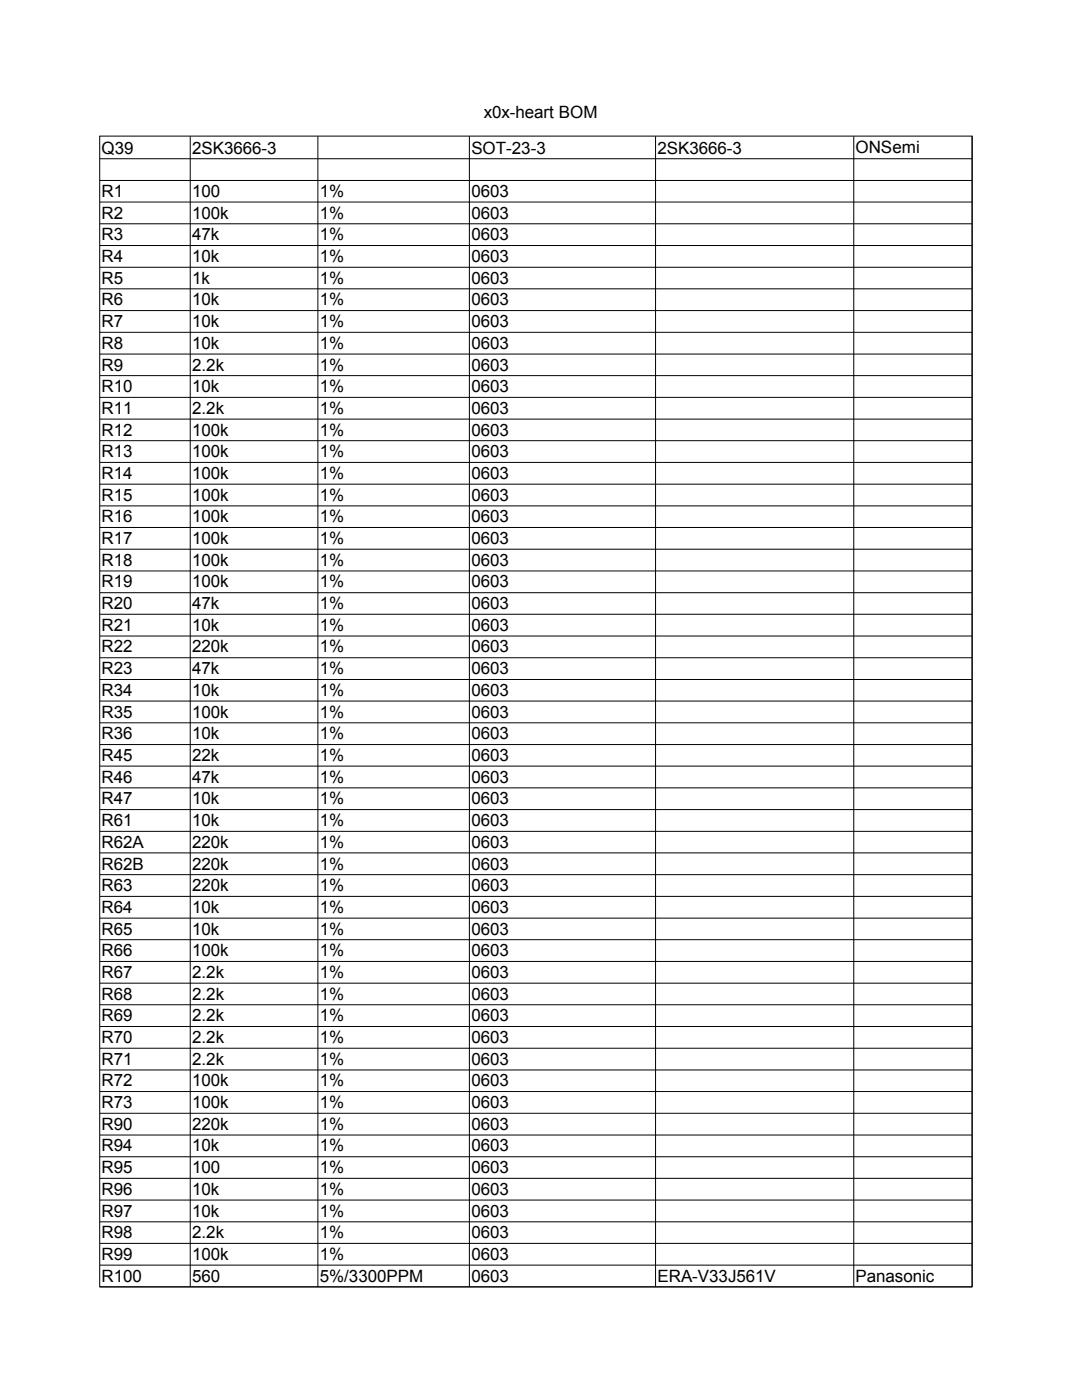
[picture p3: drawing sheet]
<svg xmlns="http://www.w3.org/2000/svg" width="216mm" height="279mm" viewBox="0 0 216 279" stroke-linecap="round" stroke-linejoin="round" font-family="sans-serif">
<defs><g id="words">
<g font-size="3.4">
<text x="96.6" y="23.6">x0x-heart BOM</text>
<text x="20.2" y="30.7">Q39</text>
<text x="38.3" y="30.7">2SK3666-3</text>
<text x="94.1" y="30.7">SOT-23-3</text>
<text x="131.2" y="30.7">2SK3666-3</text>
<text x="170.7" y="30.6">ONSemi</text>
<text x="20.2" y="39.3">R1</text>
<text x="38.3" y="39.3">100</text>
<text x="63.8" y="39.3">1%</text>
<text x="94.1" y="39.3">0603</text>
<text x="20.2" y="43.6">R2</text>
<text x="20.2" y="48">R3</text>
<text x="38.3" y="43.6">100k</text>
<text x="38.3" y="48">47k</text>
<text x="63.8" y="43.6">1%</text>
<text x="63.8" y="48">1%</text>
<text x="94.1" y="43.6">0603</text>
<text x="94.1" y="48">0603</text>
<text x="20.2" y="52.3">R4</text>
<text x="38.3" y="52.3">10k</text>
<text x="63.8" y="52.3">1%</text>
<text x="94.1" y="52.3">0603</text>
<text x="20.2" y="56.6">R5</text>
<text x="38.3" y="56.6">1k</text>
<text x="63.8" y="56.6">1%</text>
<text x="94.1" y="56.6">0603</text>
<text x="20.2" y="61">R6</text>
<text x="20.2" y="65.3">R7</text>
<text x="38.3" y="61">10k</text>
<text x="38.3" y="65.3">10k</text>
<text x="63.8" y="61">1%</text>
<text x="63.8" y="65.3">1%</text>
<text x="94.1" y="61">0603</text>
<text x="94.1" y="65.3">0603</text>
<text x="20.2" y="69.6">R8</text>
<text x="38.3" y="69.6">10k</text>
<text x="63.8" y="69.6">1%</text>
<text x="94.1" y="69.6">0603</text>
<text x="20.2" y="73.9">R9</text>
<text x="38.3" y="73.9">2.2k</text>
<text x="63.8" y="73.9">1%</text>
<text x="94.1" y="73.9">0603</text>
<text x="20.2" y="78.3">R10</text>
<text x="20.2" y="82.6">R11</text>
<text x="38.3" y="78.3">10k</text>
<text x="38.3" y="82.6">2.2k</text>
<text x="63.8" y="78.3">1%</text>
<text x="63.8" y="82.6">1%</text>
<text x="94.1" y="78.3">0603</text>
<text x="94.1" y="82.6">0603</text>
<text x="20.2" y="86.9">R12</text>
<text x="38.3" y="86.9">100k</text>
<text x="63.8" y="86.9">1%</text>
<text x="94.1" y="86.9">0603</text>
<text x="20.2" y="91.3">R13</text>
<text x="20.2" y="95.6">R14</text>
<text x="38.3" y="91.3">100k</text>
<text x="38.3" y="95.6">100k</text>
<text x="63.8" y="91.3">1%</text>
<text x="63.8" y="95.6">1%</text>
<text x="94.1" y="91.3">0603</text>
<text x="94.1" y="95.6">0603</text>
<text x="20.2" y="99.9">R15</text>
<text x="38.3" y="99.9">100k</text>
<text x="63.8" y="99.9">1%</text>
<text x="94.1" y="99.9">0603</text>
<text x="20.2" y="104.2">R16</text>
<text x="38.3" y="104.2">100k</text>
<text x="63.8" y="104.2">1%</text>
<text x="94.1" y="104.2">0603</text>
<text x="20.2" y="108.6">R17</text>
<text x="20.2" y="112.9">R18</text>
<text x="38.3" y="108.6">100k</text>
<text x="38.3" y="112.9">100k</text>
<text x="63.8" y="108.6">1%</text>
<text x="63.8" y="112.9">1%</text>
<text x="94.1" y="108.6">0603</text>
<text x="94.1" y="112.9">0603</text>
<text x="20.2" y="117.2">R19</text>
<text x="38.3" y="117.2">100k</text>
<text x="63.8" y="117.2">1%</text>
<text x="94.1" y="117.2">0603</text>
<text x="20.2" y="121.6">R20</text>
<text x="20.2" y="125.9">R21</text>
<text x="38.3" y="121.6">47k</text>
<text x="38.3" y="125.9">10k</text>
<text x="63.8" y="121.6">1%</text>
<text x="63.8" y="125.9">1%</text>
<text x="94.1" y="121.6">0603</text>
<text x="94.1" y="125.9">0603</text>
<text x="20.2" y="130.2">R22</text>
<text x="38.3" y="130.2">220k</text>
<text x="63.8" y="130.2">1%</text>
<text x="94.1" y="130.2">0603</text>
<text x="20.2" y="134.5">R23</text>
<text x="38.3" y="134.5">47k</text>
<text x="63.8" y="134.5">1%</text>
<text x="94.1" y="134.5">0603</text>
<text x="20.2" y="138.9">R34</text>
<text x="20.2" y="143.2">R35</text>
<text x="38.3" y="138.9">10k</text>
<text x="38.3" y="143.2">100k</text>
<text x="63.8" y="138.9">1%</text>
<text x="63.8" y="143.2">1%</text>
<text x="94.1" y="138.9">0603</text>
<text x="94.1" y="143.2">0603</text>
<text x="20.2" y="147.5">R36</text>
<text x="38.3" y="147.5">10k</text>
<text x="63.8" y="147.5">1%</text>
<text x="94.1" y="147.5">0603</text>
<text x="20.2" y="151.9">R45</text>
<text x="38.3" y="151.9">22k</text>
<text x="63.8" y="151.9">1%</text>
<text x="94.1" y="151.9">0603</text>
<text x="20.2" y="156.2">R46</text>
<text x="20.2" y="160.5">R47</text>
<text x="38.3" y="156.2">47k</text>
<text x="38.3" y="160.5">10k</text>
<text x="63.8" y="156.2">1%</text>
<text x="63.8" y="160.5">1%</text>
<text x="94.1" y="156.2">0603</text>
<text x="94.1" y="160.5">0603</text>
<text x="20.2" y="164.9">R61</text>
<text x="38.3" y="164.9">10k</text>
<text x="63.8" y="164.9">1%</text>
<text x="94.1" y="164.9">0603</text>
<text x="20.2" y="169.2">R62A</text>
<text x="20.2" y="173.5">R62B</text>
<text x="38.3" y="169.2">220k</text>
<text x="38.3" y="173.5">220k</text>
<text x="63.8" y="169.2">1%</text>
<text x="63.8" y="173.5">1%</text>
<text x="94.1" y="169.2">0603</text>
<text x="94.1" y="173.5">0603</text>
<text x="20.2" y="177.8">R63</text>
<text x="38.3" y="177.8">220k</text>
<text x="63.8" y="177.8">1%</text>
<text x="94.1" y="177.8">0603</text>
<text x="20.2" y="182.2">R64</text>
<text x="38.3" y="182.2">10k</text>
<text x="63.8" y="182.2">1%</text>
<text x="94.1" y="182.2">0603</text>
<text x="20.2" y="186.5">R65</text>
<text x="20.2" y="190.9">R66</text>
<text x="38.3" y="186.5">10k</text>
<text x="38.3" y="190.9">100k</text>
<text x="63.8" y="186.5">1%</text>
<text x="63.8" y="190.9">1%</text>
<text x="94.1" y="186.5">0603</text>
<text x="94.1" y="190.9">0603</text>
<text x="20.2" y="195.2">R67</text>
<text x="38.3" y="195.2">2.2k</text>
<text x="63.8" y="195.2">1%</text>
<text x="94.1" y="195.2">0603</text>
<text x="20.2" y="199.5">R68</text>
<text x="20.2" y="203.8">R69</text>
<text x="38.3" y="199.5">2.2k</text>
<text x="38.3" y="203.8">2.2k</text>
<text x="63.8" y="199.5">1%</text>
<text x="63.8" y="203.8">1%</text>
<text x="94.1" y="199.5">0603</text>
<text x="94.1" y="203.8">0603</text>
<text x="20.2" y="208.2">R70</text>
<text x="38.3" y="208.2">2.2k</text>
<text x="63.8" y="208.2">1%</text>
<text x="94.1" y="208.2">0603</text>
<text x="20.2" y="212.5">R71</text>
<text x="38.3" y="212.5">2.2k</text>
<text x="63.8" y="212.5">1%</text>
<text x="94.1" y="212.5">0603</text>
<text x="20.2" y="216.8">R72</text>
<text x="20.2" y="221.2">R73</text>
<text x="38.3" y="216.8">100k</text>
<text x="38.3" y="221.2">100k</text>
<text x="63.8" y="216.8">1%</text>
<text x="63.8" y="221.2">1%</text>
<text x="94.1" y="216.8">0603</text>
<text x="94.1" y="221.2">0603</text>
<text x="20.2" y="225.5">R90</text>
<text x="38.3" y="225.5">220k</text>
<text x="63.8" y="225.5">1%</text>
<text x="94.1" y="225.5">0603</text>
<text x="20.2" y="229.8">R94</text>
<text x="38.3" y="229.8">10k</text>
<text x="63.8" y="229.8">1%</text>
<text x="94.1" y="229.8">0603</text>
<text x="20.2" y="234.1">R95</text>
<text x="20.2" y="238.5">R96</text>
<text x="38.3" y="234.1">100</text>
<text x="38.3" y="238.5">10k</text>
<text x="63.8" y="234.1">1%</text>
<text x="63.8" y="238.5">1%</text>
<text x="94.1" y="234.1">0603</text>
<text x="94.1" y="238.5">0603</text>
<text x="20.2" y="242.8">R97</text>
<text x="38.3" y="242.8">10k</text>
<text x="63.8" y="242.8">1%</text>
<text x="94.1" y="242.8">0603</text>
<text x="20.2" y="247.1">R98</text>
<text x="20.2" y="251.5">R99</text>
<text x="38.3" y="247.1">2.2k</text>
<text x="38.3" y="251.5">100k</text>
<text x="63.8" y="247.1">1%</text>
<text x="63.8" y="251.5">1%</text>
<text x="94.1" y="247.1">0603</text>
<text x="94.1" y="251.5">0603</text>
<text x="20.2" y="255.8">R100</text>
<text x="38.3" y="255.8">560</text>
<text x="63.8" y="255.8">5%/3300PPM</text>
<text x="94.1" y="255.8">0603</text>
<text x="131.2" y="255.8">ERA-V33J561V</text>
<text x="170.7" y="255.8">Panasonic</text>
</g>
</g></defs>
<g fill="none" stroke="#000" stroke-width=".2">
<path d="M19.9 27.2h174.1v229.6h-174.1zM19.9 31.7h174.1M19.9 36h174.1M38 27.2v229.6M63.4 27.2v229.6M93.7 27.2v229.6M130.8 27.2v229.6M170.4 27.2v229.6M194 27.2v229.6h-174.1M19.9 40.3h174.1M19.9 44.7h174.1M19.9 49h174.1"/>
<path d="M19.9 53.3h174.1M19.9 57.6h174.1M19.9 62h174.1M19.9 66.3h174.1M19.9 70.7h174.1M19.9 75h174.1M19.9 79.3h174.1M19.9 83.6h174.1M19.9 87.9h174.1M19.9 92.3h174.1M19.9 96.6h174.1M19.9 101h174.1"/>
<path d="M19.9 105.3h174.1M19.9 109.6h174.1M19.9 113.9h174.1M19.9 118.3h174.1M19.9 122.6h174.1M19.9 126.9h174.1M19.9 131.3h174.1M19.9 135.6h174.1M19.9 139.9h174.1M19.9 144.3h174.1M19.9 148.6h174.1M19.9 152.9h174.1"/>
<path d="M19.9 157.2h174.1M19.9 161.6h174.1M19.9 165.9h174.1M19.9 170.2h174.1M19.9 174.6h174.1M19.9 178.9h174.1M19.9 183.2h174.1M19.9 187.5h174.1M19.9 191.9h174.1M19.9 196.2h174.1M19.9 200.5h174.1M19.9 204.9h174.1"/>
<path d="M19.9 209.2h174.1M19.9 213.5h174.1M19.9 217.8h174.1M19.9 222.2h174.1M19.9 226.5h174.1M19.9 230.9h174.1M19.9 235.2h174.1M19.9 239.5h174.1M19.9 243.8h174.1M19.9 248.1h174.1M19.9 252.5h174.1"/>
</g>
<use href="#words"/>
</svg>
